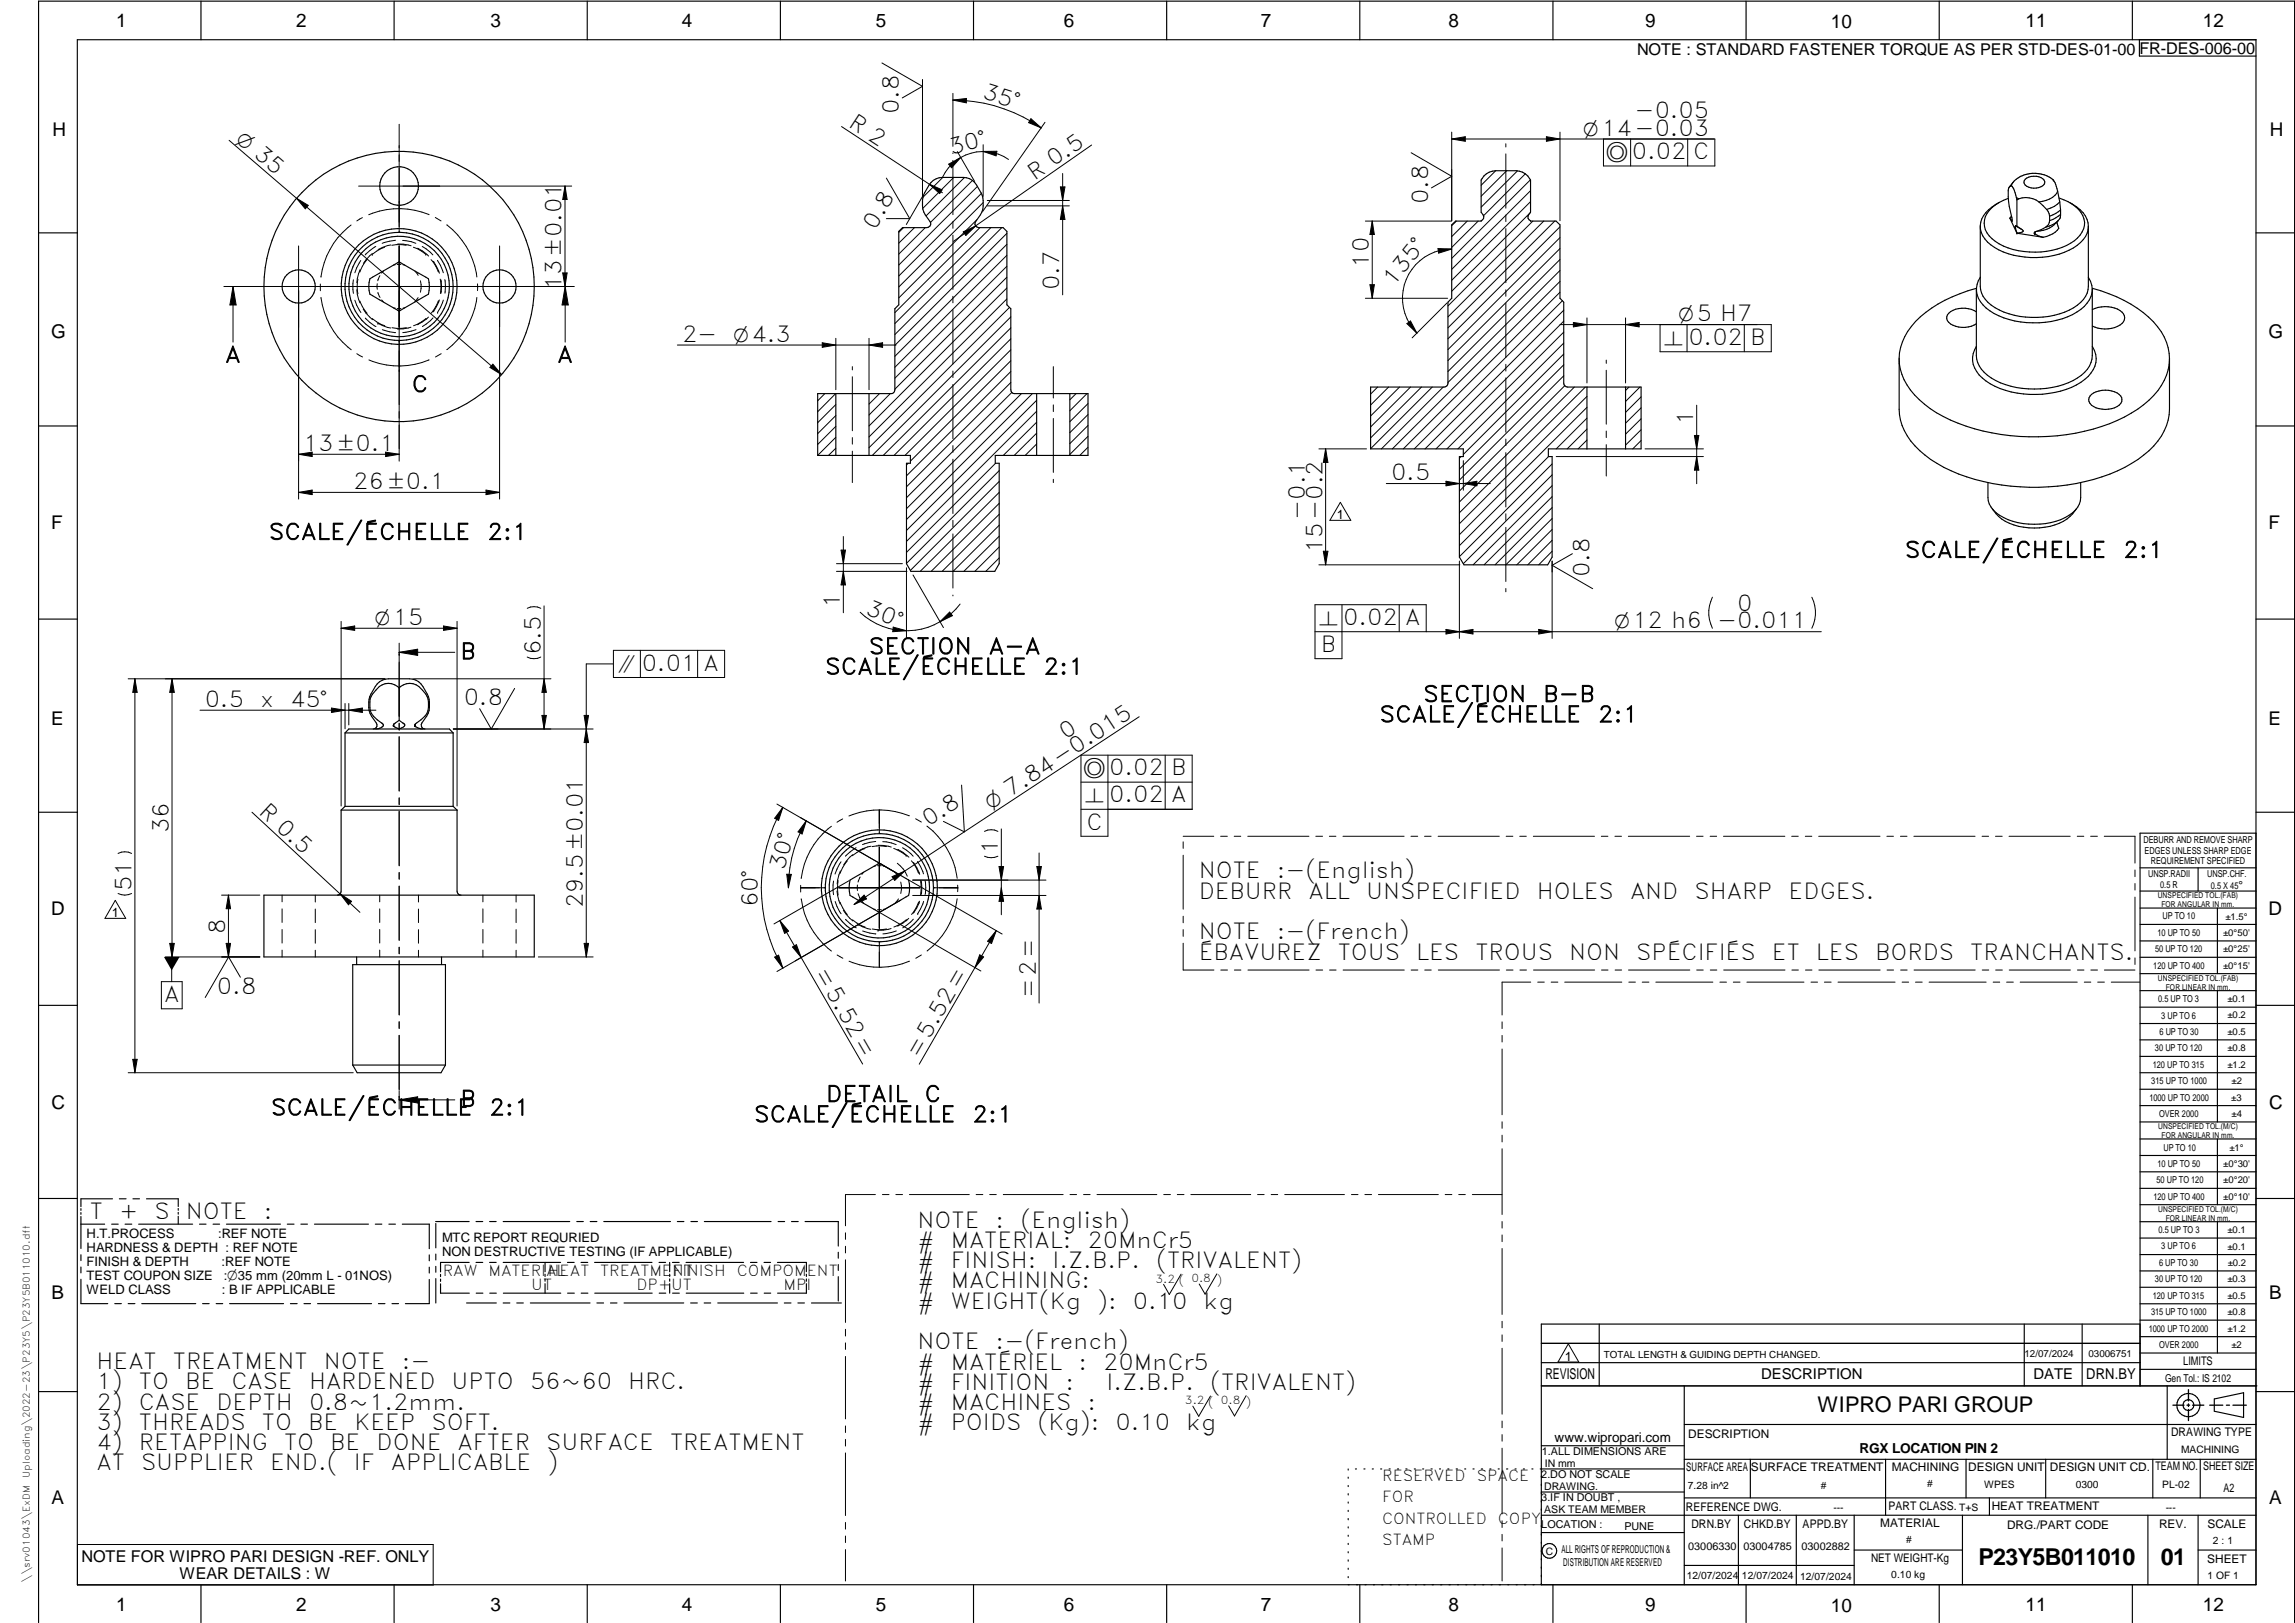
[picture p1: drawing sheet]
<svg xmlns="http://www.w3.org/2000/svg" width="594mm" height="420mm" viewBox="0 0 594 420" stroke-linecap="round" stroke-linejoin="round" font-family="sans-serif">
<defs><g id="words">
<g font-size="6">
<text x="512.1" y="405.2">P23Y5B011010</text>
<text x="559.4" y="405.2">01</text>
</g>
<g font-size="5.7">
<text x="232.7" y="29.5" transform="rotate(-90 232.7 29.5)">0.8</text>
<text x="254" y="25.4" transform="rotate(17 254 25.4)">35°</text>
<text x="219.4" y="32.7" transform="rotate(33 219.4 32.7)">R 2</text>
<text x="423.1" y="30.6">-0.05</text>
<text x="246.3" y="40.1" transform="rotate(-15 246.3 40.1)">30°</text>
<text x="422.4" y="41.2">0.02 C</text>
<text x="267.8" y="46.8" transform="rotate(-35 267.8 46.8)">R 0.5</text>
<text x="369.7" y="52.7" transform="rotate(-90 369.7 52.7)">0.8</text>
<text x="226.6" y="59.7" transform="rotate(-60 226.6 59.7)">0.8</text>
<text x="354.3" y="69.3" transform="rotate(-90 354.3 69.3)">10</text>
<text x="145.4" y="75" transform="rotate(-90 145.4 75)">13±0.01</text>
<text x="274.2" y="75.1" transform="rotate(-90 274.2 75.1)">0.7</text>
<text x="360.8" y="74.2" transform="rotate(-51 360.8 74.2)">135°</text>
<text x="176.6" y="88.5">2-</text>
<text x="437" y="89.3">0.02 B</text>
<text x="58.3" y="93.8">A</text>
<text x="144.3" y="93.8">A</text>
<text x="106.6" y="101.5">C</text>
<text x="438.3" y="110.1" transform="rotate(-90 438.3 110.1)">1</text>
<text x="78.4" y="116.8">13±0.1</text>
<text x="360.1" y="124.3">0.5</text>
<text x="91.4" y="126.6">26±0.1</text>
<text x="337.7" y="134.6" transform="rotate(-90 337.7 134.6)">-0.1</text>
<text x="69.6" y="139.7">SCALE/ÉCHELLE</text>
<text x="126.2" y="139.7">2:1</text>
<text x="342.3" y="143.2" transform="rotate(-90 342.3 143.2)">15-0.2</text>
<text x="411.4" y="149.4" transform="rotate(-90 411.4 149.4)">0.8</text>
<text x="493.1" y="144.4">SCALE/ÉCHELLE</text>
<text x="549.6" y="144.4">2:1</text>
<text x="217.4" y="157.4" transform="rotate(-90 217.4 157.4)">1</text>
<text x="223.8" y="159" transform="rotate(22 223.8 159)">30°</text>
<text x="347.7" y="161.8">0.02 A</text>
<text x="449.7" y="158.1">0</text>
<text x="119.2" y="170.6">B</text>
<text x="140" y="169.5" transform="rotate(-90 140 169.5)">6.5</text>
<text x="166.1" y="173.6">0.01 A</text>
<text x="224.9" y="169.3">SECTION</text>
<text x="255.9" y="169.3">A-A</text>
<text x="341.9" y="168.8">B</text>
<text x="213.6" y="174.6">SCALE/ÉCHELLE</text>
<text x="270.1" y="174.6">2:1</text>
<text x="53" y="183">0.5</text>
<text x="67.3" y="183">x</text>
<text x="75.1" y="183">45°</text>
<text x="120.1" y="182.6">0.8</text>
<text x="368.4" y="181.7">SECTION</text>
<text x="399.4" y="181.7">B-B</text>
<text x="275.8" y="191.6" transform="rotate(-33 275.8 191.6)">0</text>
<text x="357.1" y="186.9">SCALE/ÉCHELLE</text>
<text x="413.7" y="186.9">2:1</text>
<text x="287.1" y="200.7">0.02 B</text>
<text x="287.1" y="207.7">0.02 A</text>
<text x="43.7" y="215.7" transform="rotate(-90 43.7 215.7)">36</text>
<text x="66.8" y="210.4" transform="rotate(43 66.8 210.4)">R 0.5</text>
<text x="240.3" y="214.2" transform="rotate(-33 240.3 214.2)">0.8</text>
<text x="281.2" y="214.8">C</text>
<text x="258.3" y="221" transform="rotate(-90 258.3 221)">1</text>
<text x="203.1" y="225.6" transform="rotate(-75 203.1 225.6)">30°</text>
<text x="310.3" y="227.4">NOTE</text>
<text x="330.5" y="227.4">:-(English)</text>
<text x="34.1" y="230.7" transform="rotate(-90 34.1 230.7)">51</text>
<text x="310.3" y="232.7">DEBURR</text>
<text x="338.7" y="232.7">ALL</text>
<text x="353.6" y="232.7">UNSPECIFIED</text>
<text x="397.8" y="232.7">HOLES</text>
<text x="421.9" y="232.7">AND</text>
<text x="438.6" y="232.7">SHARP</text>
<text x="463" y="232.7">EDGES.</text>
<text x="150.9" y="235.2" transform="rotate(-90 150.9 235.2)">29.5±0.01</text>
<text x="196.2" y="234.9" transform="rotate(-90 196.2 234.9)">60°</text>
<text x="58.2" y="241.7" transform="rotate(-90 58.2 241.7)">8</text>
<text x="310.3" y="243.2">NOTE</text>
<text x="330.5" y="243.2">:-(French)</text>
<text x="210.7" y="251.9" transform="rotate(60 210.7 251.9)">=5.52=</text>
<text x="310.3" y="248.4">ÉBAVUREZ</text>
<text x="346.3" y="248.4">TOUS</text>
<text x="366.6" y="248.4">LES</text>
<text x="381.9" y="248.4">TROUS</text>
<text x="406.2" y="248.4">NON</text>
<text x="423.6" y="248.4">SPÉCIFIÉS</text>
<text x="458.6" y="248.4">ET</text>
<text x="470" y="248.4">LES</text>
<text x="485.4" y="248.4">BORDS</text>
<text x="510" y="248.4">TRANCHANTS.</text>
<text x="56.2" y="257.3">0.8</text>
<text x="42.5" y="259.4">A</text>
<text x="268.1" y="258.4" transform="rotate(-90 268.1 258.4)">=2=</text>
<text x="237.8" y="274" transform="rotate(-60 237.8 274)">=5.52=</text>
<text x="119.2" y="286.5">B</text>
<text x="213.8" y="285.2">DETAIL</text>
<text x="239.3" y="285.2">C</text>
<text x="70.1" y="288.7">SCALE/ÉCHELLE</text>
<text x="126.7" y="288.7">2:1</text>
<text x="195.2" y="290.5">SCALE/ÉCHELLE</text>
<text x="251.7" y="290.5">2:1</text>
<text x="23.2" y="315.5">T</text>
<text x="30.8" y="315.5">+</text>
<text x="40" y="315.5">S</text>
<text x="48.1" y="315.5">NOTE</text>
<text x="68.3" y="315.5">:</text>
<text x="237.5" y="317.8">NOTE</text>
<text x="257.7" y="317.8">:</text>
<text x="264.1" y="317.8">(English)</text>
<text x="237.5" y="323">#</text>
<text x="246.1" y="323">MATERIAL:</text>
<text x="281.5" y="323">20MnCr5</text>
<text x="237.5" y="328.3">#</text>
<text x="246.1" y="328.3">FINISH:</text>
<text x="272.4" y="328.3">I.Z.B.P.</text>
<text x="299.3" y="328.3">(TRIVALENT)</text>
<text x="237.5" y="333.5">#</text>
<text x="246.1" y="333.5">MACHINING:</text>
<text x="237.5" y="338.8">#</text>
<text x="246.1" y="338.8">WEIGHT(Kg</text>
<text x="284" y="338.8">):</text>
<text x="293.3" y="338.8">0.10</text>
<text x="311.6" y="338.8">kg</text>
<text x="237.5" y="349.3">NOTE</text>
<text x="257.7" y="349.3">:-(French)</text>
<text x="25" y="354.4">HEAT</text>
<text x="25" y="359.7">1)</text>
<text x="36" y="359.7">TO</text>
<text x="44.8" y="354.4">TREATMENT</text>
<text x="47.9" y="359.7">BE</text>
<text x="59.9" y="359.7">CASE</text>
<text x="80" y="359.7">HARDENED</text>
<text x="83.8" y="354.4">NOTE</text>
<text x="104" y="354.4">:-</text>
<text x="116.9" y="359.7">UPTO</text>
<text x="137.2" y="359.7">56~60</text>
<text x="162.6" y="359.7">HRC.</text>
<text x="237.5" y="354.5">#</text>
<text x="237.5" y="359.8">#</text>
<text x="246.1" y="359.8">FINITION</text>
<text x="246.1" y="354.5">MATÉRIEL</text>
<text x="275.8" y="359.8">:</text>
<text x="279.2" y="354.5">:</text>
<text x="285.6" y="354.5">20MnCr5</text>
<text x="286.4" y="359.8">I.Z.B.P.</text>
<text x="313.3" y="359.8">(TRIVALENT)</text>
<text x="25" y="364.9">2)</text>
<text x="36" y="364.9">CASE</text>
<text x="56" y="364.9">DEPTH</text>
<text x="80" y="364.9">0.8~1.2mm.</text>
<text x="237.5" y="365">#</text>
<text x="246.1" y="365">MACHINES</text>
<text x="281.5" y="365">:</text>
<text x="25" y="370.2">3)</text>
<text x="36" y="370.2">THREADS</text>
<text x="67.8" y="370.2">TO</text>
<text x="79.8" y="370.2">BE</text>
<text x="91.7" y="370.2">KEEP</text>
<text x="111.7" y="370.2">SOFT.</text>
<text x="237.5" y="370.3">#</text>
<text x="246.1" y="370.3">POIDS</text>
<text x="268.5" y="370.3">(Kg):</text>
<text x="288.8" y="370.3">0.10</text>
<text x="307.1" y="370.3">kg</text>
<text x="25" y="375.4">4)</text>
<text x="36" y="375.4">RETAPPING</text>
<text x="73.5" y="375.4">TO</text>
<text x="85.5" y="375.4">BE</text>
<text x="97.5" y="375.4">DONE</text>
<text x="118.4" y="375.4">AFTER</text>
<text x="141.4" y="375.4">SURFACE</text>
<text x="173.4" y="375.4">TREATMENT</text>
<text x="25" y="380.7">AT</text>
<text x="36.5" y="380.7">SUPPLIER</text>
<text x="69.9" y="380.7">END.(</text>
<text x="91.6" y="380.7">IF</text>
<text x="101.2" y="380.7">APPLICABLE</text>
<text x="141.7" y="380.7">)</text>
</g>
<text font-size="5.6" x="470.5" y="365.5">WIPRO PARI GROUP</text>
<g font-size="5.4">
<text x="409.8" y="35.1">O14-0.03</text>
<text x="60.8" y="36.5" transform="rotate(41 60.8 36.5)">O 35</text>
<text x="415.7" y="41.2">a</text>
<text x="434.5" y="83.2">O5 H7</text>
<text x="189.9" y="88.5">O4.3</text>
<text x="430.8" y="89.3">n</text>
<text x="97" y="161.8">O15</text>
<text x="341.5" y="161.8">n</text>
<text x="417.9" y="162.6">O12 h6 -0.011</text>
<text x="160.1" y="173.6">i</text>
<text x="280.5" y="200.7">a</text>
<text x="256.5" y="209.8" transform="rotate(-33 256.5 209.8)">O 7.84-0.015</text>
<text x="280.9" y="207.7">n</text>
</g>
<g font-size="4.9">
<text x="30" y="6.9">1</text>
<text x="76.7" y="6.9">2</text>
<text x="127" y="6.9">3</text>
<text x="176.5" y="6.9">4</text>
<text x="226.7" y="6.9">5</text>
<text x="275.4" y="6.9">6</text>
<text x="326.4" y="6.9">7</text>
<text x="375" y="6.9">8</text>
<text x="425.8" y="6.9">9</text>
<text x="473.9" y="7.3">10</text>
<text x="524.3" y="6.9">11</text>
<text x="570.2" y="6.9">12</text>
<text x="13.6" y="35.1">H</text>
<text x="587.6" y="35.1">H</text>
<text x="13.2" y="87.5">G</text>
<text x="587.2" y="87.5">G</text>
<text x="13.2" y="137">F</text>
<text x="587.2" y="137">F</text>
<text x="13.2" y="187.6">E</text>
<text x="587.2" y="187.6">E</text>
<text x="13.2" y="237">D</text>
<text x="587.2" y="237">D</text>
<text x="13.4" y="287.1">C</text>
<text x="587.4" y="287.1">C</text>
<text x="13.4" y="336.2">B</text>
<text x="587.4" y="336.2">B</text>
<text x="13.4" y="389.3">A</text>
<text x="587.4" y="389.3">A</text>
<text x="30" y="416.9">1</text>
<text x="76.7" y="416.9">2</text>
<text x="127" y="416.9">3</text>
<text x="176.5" y="416.9">4</text>
<text x="226.7" y="416.9">5</text>
<text x="275.4" y="416.9">6</text>
<text x="326.4" y="416.9">7</text>
<text x="375" y="416.9">8</text>
<text x="425.8" y="416.9">9</text>
<text x="473.9" y="417.3">10</text>
<text x="524.3" y="416.9">11</text>
<text x="570.2" y="416.9">12</text>
</g>
<g font-size="4.2">
<text x="423.7" y="14.3">NOTE : STANDARD FASTENER TORQUE AS PER STD-DES-01-00</text>
<text x="553.8" y="14">FR-DES-006-00</text>
<text x="21.1" y="404.3">NOTE FOR WIPRO PARI DESIGN -REF. ONLY</text>
<text x="46.5" y="408.8">WEAR DETAILS : W</text>
</g>
<g font-size="3.9">
<text x="114.6" y="330.4">RAW</text>
<text x="126.5" y="330.4">MATERIAL</text>
<text x="137.5" y="334">UT</text>
<text x="141.9" y="330.4">HEAT</text>
<text x="155.4" y="330.4">TREATMENT</text>
<text x="164.7" y="334">DP+UT</text>
<text x="174.2" y="330.4">FINISH</text>
<text x="190.7" y="330.4">COMPOMENT</text>
<text x="202.8" y="334">MPI</text>
<text x="400" y="357.1">REVISION</text>
<text x="455.9" y="357.1">DESCRIPTION</text>
<text x="526.4" y="357.1">DATE</text>
<text x="540" y="357.1">DRN.BY</text>
<text x="357.8" y="383.3">RESERVED</text>
<text x="382.3" y="383.3">SPACE</text>
<text x="357.8" y="388.9">FOR</text>
<text x="357.8" y="394.5">CONTROLLED</text>
<text x="387.8" y="394.5">COPY</text>
<text x="357.8" y="400">STAMP</text>
</g>
<text font-size="3.6" x="481.4" y="376.1">RGX LOCATION PIN 2</text>
<text font-size="3.5" x="402.4" y="373.3">www.wipropari.com</text>
<g font-size="3.4">
<text x="346" y="134.3">1</text>
<text x="28.9" y="237.4">1</text>
<text x="22.4" y="320.5">H.T.PROCESS</text>
<text x="56.5" y="320.5">:REF NOTE</text>
<text x="114.4" y="321.4">MTC REPORT REQURIED</text>
<text x="22.4" y="324.1">HARDNESS &amp; DEPTH : REF NOTE</text>
<text x="22.4" y="327.7">FINISH &amp; DEPTH</text>
<text x="57.3" y="327.7">:REF NOTE</text>
<text x="114.4" y="325">NON DESTRUCTIVE TESTING (IF APPLICABLE)</text>
<text x="22.4" y="334.9">WELD CLASS</text>
<text x="22.4" y="331.3">TEST COUPON SIZE</text>
<text x="57.4" y="334.9">: B IF APPLICABLE</text>
<text x="57.9" y="331.3">:O35 mm (20mm L - 01NOS)</text>
<text x="405" y="352.2">1</text>
</g>
<g font-size="3.1">
<text x="565.1" y="353.5">LIMITS</text>
<text x="562" y="371.7">DRAWING TYPE</text>
<text x="437" y="372.3">DESCRIPTION</text>
<text x="436.5" y="380.8">SURFACE AREA</text>
<text x="453.3" y="380.8">SURFACE TREATMENT</text>
<text x="489.7" y="380.8">MACHINING</text>
<text x="509.5" y="380.8">DESIGN UNIT</text>
<text x="530.6" y="380.8">DESIGN UNIT CD.</text>
<text x="558" y="380.6">TEAM NO.</text>
<text x="570.3" y="380.7">SHEET SIZE</text>
<text x="575.6" y="386.1">A2</text>
<text x="436.4" y="391.1">REFERENCE DWG.</text>
<text x="437.8" y="395.5">DRN.BY</text>
<text x="451.4" y="395.4">CHKD.BY</text>
<text x="466.6" y="395.5">APPD.BY</text>
<text x="486.7" y="395.4">MATERIAL</text>
<text x="488.9" y="390.9">PART CLASS.</text>
<text x="515.6" y="390.9">HEAT TREATMENT</text>
<text x="519.6" y="395.9">DRG./PART CODE</text>
<text x="558.9" y="395.5">REV.</text>
<text x="571.4" y="395.6">SCALE</text>
<text x="484.3" y="404.2">NET WEIGHT-Kg</text>
<text x="571.4" y="404.7">SHEET</text>
</g>
<text font-size="3" x="579.5" y="230.1">°</text>
<g font-size="2.8">
<text x="299.1" y="332.1">3.2 ( 0.8 )</text>
<text x="560.4" y="357.7">Gen Tol.: IS 2102</text>
<text x="306.7" y="363.6">3.2 ( 0.8 )</text>
<text x="399.1" y="376.6">1.ALL DIMENSIONS ARE</text>
<text x="399" y="382.7">2.DO NOT SCALE</text>
<text x="399" y="388.7">3.IF IN DOUBT ,</text>
<text x="399" y="395.4">LOCATION :</text>
<text x="420.5" y="396">PUNE</text>
<text x="404.2" y="402">ALL RIGHTS OF REPRODUCTION &amp;</text>
<text x="437" y="401.2">03006330</text>
<text x="451.3" y="401.2">03004785</text>
<text x="466.3" y="401.2">03002882</text>
<text x="404.7" y="405.4">DISTRIBUTION ARE RESERVED</text>
</g>
<g font-size="2.7">
<text x="564.6" y="376.2">MACHINING</text>
<text x="399.9" y="379.7">IN mm</text>
<text x="399.7" y="385.7">DRAWING.</text>
<text x="436.9" y="385.4">7.28 in^2</text>
<text x="471.4" y="385.5">#</text>
<text x="498.9" y="385">#</text>
<text x="513.6" y="385.3">WPES</text>
<text x="537.3" y="385.1">0300</text>
<text x="559.7" y="385.1">PL-02</text>
<text x="399.7" y="391.8">ASK TEAM MEMBER</text>
<text x="474.6" y="391.2">---</text>
<text x="507.1" y="391.2">T+S</text>
<text x="560.6" y="391.1">---</text>
<text x="493.4" y="399.5">#</text>
<text x="572.8" y="399.7">2 : 1</text>
<text x="400.1" y="402.5">C</text>
<text x="436.6" y="408.7">12/07/2024</text>
<text x="450.9" y="408.8">12/07/2024</text>
<text x="466" y="408.9">12/07/2024</text>
<text x="489.6" y="408.5">0.10 kg</text>
<text x="571.4" y="408.7">1 OF 1</text>
</g>
<g font-size="2.5">
<text x="554.9" y="218.3">DEBURR AND REMOVE SHARP</text>
<text x="555.2" y="221">EDGES UNLESS SHARP EDGE</text>
<text x="556.1" y="227.1">UNSP.RADII</text>
<text x="556.8" y="223.8">REQUIREMENT SPECIFIED</text>
<text x="571.4" y="226.9">UNSP.CHF.</text>
<text x="559.2" y="229.9">0.5 R</text>
<text x="572.3" y="230.1">0.5 X 45</text>
<text x="559.8" y="238">UP TO 10</text>
<text x="576.1" y="238.1">±1.5°</text>
<text x="558.5" y="242.2">10 UP TO 50</text>
<text x="575.5" y="242.3">±0°50'</text>
<text x="557.4" y="250.7">120 UP TO 400</text>
<text x="557.9" y="246.5">50 UP TO 120</text>
<text x="575.5" y="250.7">±0°15'</text>
<text x="575.5" y="246.5">±0°25'</text>
<text x="558.7" y="259.4">0.5 UP TO 3</text>
<text x="559.5" y="263.7">3 UP TO 6</text>
<text x="576.6" y="263.6">±0.2</text>
<text x="576.6" y="259.4">±0.1</text>
<text x="559" y="267.9">6 UP TO 30</text>
<text x="576.6" y="267.9">±0.5</text>
<text x="557.8" y="272.2">30 UP TO 120</text>
<text x="576.6" y="272.2">±0.8</text>
<text x="556.9" y="280.7">315 UP TO 1000</text>
<text x="557.3" y="276.4">120 UP TO 315</text>
<text x="576.6" y="276.4">±1.2</text>
<text x="577.7" y="280.7">±2</text>
<text x="556.4" y="284.9">1000 UP TO 2000</text>
<text x="577.6" y="284.9">±3</text>
<text x="558.9" y="289.2">OVER 2000</text>
<text x="577.7" y="289.3">±4</text>
<text x="560" y="297.9">UP TO 10</text>
<text x="577.1" y="297.9">±1°</text>
<text x="558.5" y="302.1">10 UP TO 50</text>
<text x="575.5" y="302.1">±0°30'</text>
<text x="557.4" y="310.6">120 UP TO 400</text>
<text x="558.2" y="306.3">50 UP TO 120</text>
<text x="575.5" y="310.6">±0°10'</text>
<text x="575.5" y="306.4">±0°20'</text>
<text x="558.8" y="319.2">0.5 UP TO 3</text>
<text x="559.4" y="323.4">3 UP TO 6</text>
<text x="576.6" y="319.2">±0.1</text>
<text x="576.6" y="323.5">±0.1</text>
<text x="558.9" y="327.7">6 UP TO 30</text>
<text x="576.7" y="327.7">±0.2</text>
<text x="557.8" y="332">30 UP TO 120</text>
<text x="576.6" y="332">±0.3</text>
<text x="556.8" y="340.5">315 UP TO 1000</text>
<text x="557.3" y="336.3">120 UP TO 315</text>
<text x="576.6" y="336.3">±0.5</text>
<text x="576.6" y="340.5">±0.8</text>
<text x="556.2" y="344.7">1000 UP TO 2000</text>
<text x="576.6" y="344.7">±1.2</text>
<text x="415.2" y="351.5">TOTAL LENGTH &amp; GUIDING DEPTH CHANGED.</text>
<text x="524.1" y="351.3">12/07/2024</text>
<text x="540.6" y="351.4">03006751</text>
<text x="558.9" y="349">OVER 2000</text>
<text x="577.6" y="349">±2</text>
</g>
<g font-size="2.4">
<text x="7.7" y="382.7" transform="rotate(-90 7.7 382.7)">Uploading\2022-23\P23Y5\P23Y5B011010.dft</text>
<text x="7.7" y="409.8" transform="rotate(-90 7.7 409.8)">\\srv01043\ExDM</text>
</g>
<g font-size="2.1">
<text x="558.5" y="232.4">UNSPECIFIED TOL.(FAB)</text>
<text x="559.5" y="234.7">FOR ANGULAR IN mm.</text>
<text x="558.6" y="253.9">UNSPECIFIED TOL.(FAB)</text>
<text x="560.7" y="256.3">FOR LINEAR IN mm.</text>
<text x="558.7" y="292.3">UNSPECIFIED TOL.(M/C)</text>
<text x="559.6" y="294.7">FOR ANGULAR IN mm.</text>
<text x="558.7" y="313.7">UNSPECIFIED TOL.(M/C)</text>
<text x="560.6" y="316.1">FOR LINEAR IN mm.</text>
</g>
</g></defs>
<g fill="none" stroke="#000" stroke-width=".3">
<path d="M20 10.3h564v400h-564zM52 .3v10M102 .3v10M152 .3v10M202 .3v10M252 .3v10M302 .3v10M352 .3v10M402 .3v10M452 .3v10M502 .3v10M552 .3v10"/>
<path d="M553.8 10.3v4.2h30.2M241 47.2a4 4 0 0 1 3-1.3h5.3a3.9 3.9 0 0 1 3.5 2 7 7 0 0 1-.2 9.5 .98 .98 0 0 0-.1 1 .98 .98 0 0 0 .9 .5h6.3l.9 1v19l1.1 1v21a.94 .94 0 0 0 .9 1h19v16h-24v2h1v26l-1.1 2h-21.7l-1.2-2v-26h1.1v-2h-24v-16h19a.94 .94 0 0 0 .9-1v-21l1.1-1v-19l.9-1h6.3a1 1 0 0 0 .8-1.5 7.2 7.2 0 0 1 .3-10.2zM384.1 45.6a4.3 4.3 0 0 1 3-1.4h5.4a4.3 4.3 0 0 1 3.7 2.4v8.3l-.5 .7a1.11 1.11 0 0 0 .5 1.6h6.6l1 1v19l1 1v21a1.01 1.01 0 0 0 1 1h19v16h-24v2h1v26l-1.2 2h-21.6l-1.2-2v-26h1v-2h-24v-16h19a1.01 1.01 0 0 0 1-1v-21l1-1v-19l1-1 6.6-.1a1 1 0 0 0 .5-1.5l-.5-.7v-8.3zM512.6 58.6v15.5a7.5 7.5 0 0 0 5 6.2 22 22 0 0 0 19.2-.6 6.9 6.9 0 0 0 3.8-5.6v-15.5M517.4 52.5a7.8 7.8 0 0 0-4.8 5.9 7.3 7.3 0 0 0 4.8 6.3 22 22 0 0 0 19.3-.5 7.1 7.1 0 0 0 3.9-5.6M519.8 51.4a8.5 8.5 0 0 0-6.1 5.5 5.3 5.3 0 0 0 2.8 5.6 14.3 14.3 0 0 0 6 2.4M520.3 56.5l.4 .6M520.3 56.5l1.8 3.9 6.8 1M520.6 48.1a4.2 4.2 0 0 1 1.4 3M520.6 48.1a1.46 1.46 0 0 0-.8 1.7 20.3 20.3 0 0 0 1 6.5l.1 .8M520.7 56l-.4 .5M520.7 57.1h.1"/>
<path d="M520.8 57.1h.1M521 47.3l-.9 1.2M521 47.3l-.4 .8M521.7 58.5h.1M521.7 58.6h.1M521.7 58.7h.1M521.7 58.7l.4 1.6M521.8 58.5h.1M521.8 58.5h.3M521.8 58.5l1.3 .8M522 51.1l.1 .6M522 51.1l.6 .4"/>
<path d="M522.1 51.7v6.8M522.1 58.5l1 .8M522.6 51.5l-.5 .2M522.6 51.5a5.7 5.7 0 0 1 5.2 .8M523.1 59.3l.6 .6a1.61 1.61 0 0 1-1.6 .4M524.2 46.4a3.5 3.5 0 0 1 5.1 .6 1.92 1.92 0 0 1-2.2 1.7 3.2 3.2 0 0 1-3.1-1.2l-.1-.3zM527.2 59.9l-.4 .1M527.8 52.3l2 1.9M529.5 58.8l-2.3 1.1M529.5 58.8a7.1 7.1 0 0 0 3.3-1.7 7.3 7.3 0 0 1-5.6 2.8M529.8 54.2l.4 .5 .4 1.3M530.6 56v1.1"/>
<path d="M530.6 57.1a2.01 2.01 0 0 1-1.1 1.7M531.4 46.6a7.3 7.3 0 0 0-6.1-1.6 6.8 6.8 0 0 0-3.4 1.4l-.9 .9M531.4 46.5l.1 .1M531.5 46.6h.1M531.6 46.7l.4 .6 .6 2.2M532.4 57.5l.5 1.6a6 6 0 0 1-4 2.3M532.6 49.5a4.8 4.8 0 0 1-3.8 2.6l-1 .2M532.6 49.5l.6 2.8M533 51.3a8.9 8.9 0 0 1 6.4 5.4 5.9 5.9 0 0 1-3.4 6.2 20 20 0 0 1-13.5 2M533.2 52.3a6.6 6.6 0 0 1-3.4 1.9M533.2 52.3l.2 2.1M533.4 54.4l-1.2 .8-1.6 .8"/>
<path d="M533.4 55.5l-1.2 .9-1.6 .7M533.4 54.4v1.8l-.7 .9M535.8 52.5l.7 .4a7 7 0 0 1 4.1 5.7M10 60.3h10M95.8 72.2l7.5-4.4 7.6 4.4a7.9 7.9 0 0 1 0 4l-7.6 4.4-7.5-4.4a6.8 6.8 0 0 1 0-4zM511.6 74.9v17.2a7.9 7.9 0 0 0 5 6.4 23.5 23.5 0 0 0 21.2-.7 7.2 7.2 0 0 0 3.8-5.8M511.6 74.6a31.9 31.9 0 0 0-16.8 9.9 12.8 12.8 0 0 0 .8 17.7 34.8 34.8 0 0 0 17.7 9.4 55.7 55.7 0 0 0 36.6-3.7 21.9 21.9 0 0 0 10.9-10.8l.7-2.8 .1-1.4M512.6 71.8a5.7 5.7 0 0 0 1.5 8 21.7 21.7 0 0 0 18.4 3.1 13.2 13.2 0 0 0 8.3-5.3l.7-1.7 .1-1M522.1 60.3h.1M526.6 60.2h.1M526.6 60.3h.1M526.7 60.2h.1"/>
<path d="M526.7 60.4h.1M526.7 60.1h.1M526.7 60.5l1.1 .6 1.1 .3M526.8 60h.1M540.6 71.8l.5 1 .5 2.1M541.6 74.6a31.9 31.9 0 0 1 16.9 10 13.2 13.2 0 0 1 3.1 8.3M541.6 74.9v17.2M584 60.3h10M491.6 92.9v13.1a15.3 15.3 0 0 0 6.7 11.8 40.9 40.9 0 0 0 19.9 7.8 55 55 0 0 0 31.8-4.6 21.7 21.7 0 0 0 10.8-10.8l.4-1.4 .4-2.8v-13.1M511.6 89.7a6 6 0 0 0 1.6 8.2 22 22 0 0 0 17.1 4 16.5 16.5 0 0 0 11-5.3 5.7 5.7 0 0 0 .3-6.9M511.6 80.7a6.2 6.2 0 0 0-7.2 .4 1.69 1.69 0 0 0 .5 2.8 6.5 6.5 0 0 0 6.7-.1M541.6 80.1a7.5 7.5 0 0 1 7.7 .7 2.17 2.17 0 0 1-1.2 3.7 7.7 7.7 0 0 1-6.5-.1"/>
<path d="M10 110.3h10M216.4 101.9v16M225 101.9v16M268.3 101.9v16M276.9 101.9v16M410.8 100.2v16M420.8 100.2v16M541.4 102.1a6.2 6.2 0 0 1 7.6 .4 1.79 1.79 0 0 1-1 2.7 6.1 6.1 0 0 1-7-.8 1.61 1.61 0 0 1 .4-2.3zM584 110.3h10M514.6 124.9v3.9a6.2 6.2 0 0 0 4.1 5.2 18.8 18.8 0 0 0 16.9-.6 5.6 5.6 0 0 0 3-4.6v-3.9M537.5 131.7a11.3 11.3 0 0 1-9.5 5 14.5 14.5 0 0 1-10.7-3l-1.6-2M10 160.3h10"/>
<path d="M103.3 178.1a3.9 3.9 0 0 1 6.1 .6 5.2 5.2 0 0 1-1.5 8.5l-.4 .3M103.3 178.1a3.9 3.9 0 0 0-6 .6 5.2 5.2 0 0 0 1.6 8.5l.4 .5-.1 .3-.9 .5-1.1 .2M103.3 178.1v8.4M584 160.3h10M89.3 189.7v19M89.3 189.7h28M89.3 189.7l1-1h26l1 1M101.8 187.7h.1M101.8 187.8h.1M101.9 187.5h.1M101.9 187.9l.2 .3 1.2 .5M101.9 187.6l-.1 .1"/>
<path d="M103.3 186.5l-1.4 1M103.3 188.7h.1M103.3 186.5l1.3 .8 .2 .4a1.66 1.66 0 0 1-1.5 1M107.4 187.7h.1M107.4 187.6v.1M107.4 187.8h.1M107.4 187.9l.7 .5 1.3 .3M107.4 187.5h.1M107.5 187.5h.1M110 188.7a.98 .98 0 0 1-.9-.5 .98 .98 0 0 1 .1-1 7.1 7.1 0 0 0-1.6-11.1l-1.6-.4h-5.4a4 4 0 0 0-3.5 2 7 7 0 0 0 .3 9.5 .97 .97 0 0 1 .1 1 .97 .97 0 0 1-.9 .5M117.3 189.7v19M10 210.3h10"/>
<path d="M88.3 209.7v21a1.01 1.01 0 0 1-1 1M88.3 209.7h30M89.3 208.7l-1 1M89.3 208.7h28M117.3 208.7l1 1M118.3 209.7v21a1.01 1.01 0 0 0 1 1M584 215.7h-30v143.1M584 210.3h10M68.3 231.7h70v16h-70zM220 227.8l7.6-4.4 7.6 4.4a7.9 7.9 0 0 1 0 4l-7.6 4.4-7.6-4.4a7.9 7.9 0 0 1 0-4zM554 224.7h30M554 230.7h30"/>
<path d="M554 235.1h30M554 239.3h30M569 224.7v6M574 235.1v17M92.3 247.7v2M114.3 247.7v2M554 243.6h30M554 247.8h30M554 252.1h30M554 256.5h30M574 256.5v33.9M10 260.3h10"/>
<path d="M91.3 275.7h24M91.3 275.7l1.1 2h21.8l1.1-2M115.3 275.7v-26h-24v26M554 260.7h30M554 265h30M554 269.2h30M554 273.5h30M554 277.7h30M584 260.3h10M554 282h30M554 286.2h30M554 290.4h30"/>
<path d="M554 294.9h30M554 299.1h30M574 294.9v17M10 310.3h10M20.9 312.9v.5M20.9 313.9v.5M20.9 314.9v8.3M20.9 316.9h6.2M28.9 316.9h1.7M29.1 310.3h-8.2v2.1M30.9 310.3h1.7M32.4 316.9h1.7"/>
<path d="M34.4 310.3h1.7M35.9 316.9h14M37.9 310.3h8.2v2M46.1 312.8v.5M46.1 313.9v.4M46.1 314.9v2M51.6 316.9h1.7M55.2 316.9h1.6M58.6 316.9h14M74.4 316.9h1.7M77.9 316.9h1.7M81.4 316.9h14"/>
<path d="M97.1 316.9h1.7M100.7 316.9h1.7M104.1 316.9h7v6.4M112.8 316.2h8.6M112.8 316.7v6.3M123.2 316.2h1.8M126.7 316.2h1.7M130.3 316.2h17.2M149.3 316.2h1.7M152.8 316.2h1.7M156.3 316.2h17.3M175.3 316.2h1.7"/>
<path d="M178.9 316.2h1.6M182.3 316.2h17.3M201.4 316.2h1.7M204.9 316.2h1.7M208.4 316.2h8.6v6.4M554 303.4h30M554 307.6h30M554 311.9h30M554 316.3h30M574 316.3v34M584 310.3h10M20.9 324.8v1.5"/>
<path d="M20.9 328v1.5M20.9 331.2v6.3h7M29.7 337.5h1.7M33.2 337.5h1.7M36.7 337.5h14M52.4 337.5h1.7M56 337.5h1.7M59.4 337.5h14M75.2 337.5h1.7M78.7 337.5h1.7M82.2 337.5h14M98 337.5h1.6"/>
<path d="M101.5 337.5h1.7M111.1 324.9v1.5M111.1 328v1.6M111.1 331.2v6.3h-6.2M112.8 324.7v1.5M112.8 327.8v1.6M112.8 331v6.3M114 332.4v2.4h7.5M114 329.9v.6M114 331.1v.6M120.8 337.3h7.7M121.4 326.8h-7.4v2.5"/>
<path d="M123.2 326.8h1.8M123.3 334.8h1.7M126.7 326.8h1.7M126.8 334.8h1.7M130.3 337.3h1.7M130.3 326.8h14.8M130.3 334.8h14.9M133.8 337.3h1.7M137.3 337.3h15.4M141.1 326.8v2.4M141.1 329.9v.6M141.1 331.1v.6"/>
<path d="M141.1 332.3v2.5M146.9 326.8h1.7M146.9 334.8h1.8M150.4 326.8h1.7M150.4 334.8h1.8M153.9 326.8h14.9M154 334.8h14.8M154.5 337.3h1.7M158 337.3h1.7M161.5 337.3h15.5M170.6 326.8h1.7M170.6 334.8h1.7"/>
<path d="M173.3 326.8v2.4M173.3 329.9v.6M173.3 331.1v.6M173.3 332.3v2.5M174.1 326.8h1.7M174.1 334.8h1.7M177.6 326.8h14.9M177.6 334.8h14.9M178.8 337.3h1.7M182.3 337.3h1.7M185.8 337.3h15.4M194.3 326.8h1.7"/>
<path d="M194.3 334.8h1.7M197.8 326.8h1.7M197.8 334.8h1.7M201.2 326.8h7.5v2.4M203 337.3h1.8M206.5 337.3h1.7M208.7 329.9v.6M208.7 331.1v.6M208.7 332.3v2.5h-7.4M210.1 337.3h7.7M217 324.2v1.5M217 327.4v1.5"/>
<path d="M217 330.5v6.3M554 320.5h30M554 324.8h30M554 329h30M554 333.2h30M554 337.5h30M399 358.8h185.2M399 352.8h155M399 347.8h155M414 342.8v16M436 358.8v51.5M524 342.8v16"/>
<path d="M539 342.8v16M554 341.8h30M554 346h30M554 350.3h30M554 354.5h30M554 342.8h-155v67.5M561 358.8v19M10 360.3h10M399 374.3h37M436 377.8h148M453.1 377.8v10M488.1 377.8v14.5"/>
<path d="M508.9 377.8v10M529.5 377.8v10M557.3 377.8v10M569.5 377.8v10M573.2 362.2l7.6-1.6v6.3l-7.6-1.6zM584 368.8h-148M584 360.3h10M349 380.3v.3M349 382.4v.3M349 384.6v.3M349 386.7v.3M349 388.8v.3"/>
<path d="M349 391v.3M349 393.1v.3M349 395.3v.3M349 397.4v.3M349 399.5v.3M350.9 380.3h.2M353.1 380.3h.2M355.2 380.3h.3M357.4 380.3h.3M359.6 380.3h.3M361.7 380.3h.3M363.9 380.3h.3"/>
<path d="M366.1 380.3h.3M368.3 380.3h.2M370.4 380.3h.3M372.6 380.3h.3M374.8 380.3h.3M376.9 380.3h.4M379.1 380.3h.3M381.3 380.3h.3M383.4 380.3h.4M385.6 380.3h.3M387.8 380.3h.3M390 380.3h.3"/>
<path d="M392.2 380.3h.3M394.3 380.3h.3M396.5 380.3h.3M398.7 380.3h37.3M399 396.7h37M399 392.3h185M399 386.2h37M436 387.8h148M450 392.3v18M465 392.3v18M480 392.3v18M508 392.3v18"/>
<path d="M515 387.8v4.5M556 392.3v18M569 392.3v18M52 410.3v9.7M102 410.3v9.7M152 410.3v9.7M202 410.3v9.7M252 410.3v9.7M302 410.3v9.7M349 401.7v.3M349 403.8v.4M349 406v.3"/>
<path d="M349 408.1v.3M352 410.3v9.7M402 410.3v9.7M436 405.3h44M452 410.3v9.7M480 401.3h28M502 410.3v9.7M552 410.3v9.7M569 401.3h15M10 420v-419.7h584v419.7"/>
<circle cx="103.3" cy="48.1" r="5"/>
<circle cx="77.3" cy="74.2" r="4.3"/>
<circle cx="103.3" cy="74.2" r="14"/>
<circle cx="103.3" cy="74.2" r="35"/>
<circle cx="103.3" cy="74.1" r="13"/>
<circle cx="103.3" cy="74.2" r="15"/>
<circle cx="129.3" cy="74.2" r="4.3"/>
<circle cx="227.6" cy="229.8" r="13"/>
<circle cx="227.6" cy="229.8" r="14"/>
<circle cx="227.6" cy="229.8" r="15"/>
<circle cx="566.5" cy="363.7" r="1.39"/>
<circle cx="566.5" cy="363.8" r="3"/>
<circle cx="401.1" cy="401.5" r="1.9"/>
</g>
<g fill="none" stroke="#000" stroke-width=".26">
<path d="M228.3 16.3l10.5 6.1-5.3 3M59.3 36.3l17.5 15.1M103.3 32.2v26.9M217.8 32.8l26.2 17.1M238.8 20.6v30.2M246.7 24.2v13.7M246.7 25.9l3.5-.4-.1 1.1zM246.7 25.9a39.6 39.6 0 0 1 22.8 7.2M246.7 39.6v.2M247.8 39.2l4.5 7.8M254.5 39.2h3.6l-.3 1.1zM254.5 37.5v13.3"/>
<path d="M266.9 30.7l2.6 2.4-3.2-1.3zM270.5 31.7l-16.1 23M282.6 37.5l-35.8 25M365.3 39.5l10.5 6.1-5.3 3M375.8 34.2v22.9M375.8 36l3.5-.6v1.2zM375.8 36h68.1v7h-28.8v-7M389.8 37.2v.9M389.8 39.8v14.1M400.3 35.4l3.5 .6-3.5 .6zM403.8 34.2v22.9M422.1 36v7"/>
<path d="M436.9 36v7M76.8 51.4l53 45.6M76.8 51.4l3 1.8-.8 .9zM90.9 58.3a20.2 20.2 0 0 0-7.8 13.5M92.8 48.2h55.2M93.8 56.3l-1.4 .9M103.3 59.4v.8M111.1 55.6a20.2 20.2 0 0 0-15.6 0M112.7 56.3l1.5 .9M115.6 58.2a20.1 20.1 0 0 1 7.8 13.5M146.3 48.2l.5 3.4h-1.1zM146.3 48.2v26"/>
<path d="M229.4 46.1l6.1 10.5h-6.1M233.9 58.9l-1.2 1.3M236.7 58.9l-4 4M238.8 50.8l-4.2 7.3M239.5 58.9l-6.8 6.9M240.6 47.7l3.3 1.4-.7 1zM244 45.9l-5.1 5.2M245.6 42.5l3.1-1.7-2.4 2.6zM246.7 41.5v14.1M246.7 57.4v1.7M246.9 45.9l-8 8M248.7 40.8a11.7 11.7 0 0 1 12.4 .5"/>
<path d="M248.7 40.8a11.8 11.8 0 0 0-4.7 5M249.7 45.9l-10 10M251.7 46.7l-10.8 10.9M252.9 56.9l-20.2 20.2M253 48.3l-20.3 20.3M253.7 58.9l-22.1 22M254 50.1l-21.3 21.4M254.5 52.5l-21.8 21.8M255.6 53.3h21.2M255.6 51.9h21.2M256.5 58.9l-24.9 24.9M259.3 58.9l-27.7 27.7"/>
<path d="M274.5 48.4h1.2l-.6 3.5zM275.1 53.3l.6 3.5h-1.2zM275.1 44.9v31.4M353.4 57.2h22.3M355.2 57.2v20M355.2 57.2l.6 3.5h-1.2zM377 57.2l-1.2 1.2M379.8 57.2l-4 4.1M382.6 57.2l-6.8 6.9M387.2 44.2l-3.8 3.8M389.8 55.7v1.7M389.8 59.2v14"/>
<path d="M390 44.2l-6.6 6.6M392.8 44.2l-9.4 9.4M394.8 45l-10.8 10.9M396.1 55.1l-20.3 20.3M396.1 46.6l-20.3 20.3M396.2 49.4l-20.4 20.3M396.2 52.2l-20.4 20.4M396.8 57.2l-22 22M399.6 57.2l-24.8 24.8M402.5 57.2l-27.7 27.7M403.8 58.7l-29 29M57.9 74.2h90.8"/>
<path d="M60.3 74.2v14.4M60.3 74.2l.8 4.8h-1.6zM77.3 63.7v65.5M82.9 73.5v1.8M83.1 77a20.3 20.3 0 0 0 7.8 13.6M91.5 72.4v3.5M91.9 77.7l.4 1.3 1.1 1.9M92.4 75l.1 1.2 .7 2.2M92.7 72.3a8.3 8.3 0 0 0 0 3.7M93.1 77.9l.7 1.5 1.2 1.7M93.2 69.8l-.7 2.3-.1 1.1M93.4 67.4l-1.1 1.9-.4 1.3"/>
<path d="M95 67.2l-1.2 1.7-.7 1.5M96.3 65.9h.1M96.4 65.6l-2.3 2.6M97.3 63.8l-2.8 2.2M97.7 73.4v1.5M97.8 75.7l.6 1.3M98.3 71.4l-.5 1.3M98.8 77.6l.5 .6M99.3 70.1l-.5 .6M99.6 64l-2.1 1-1.1 .8M101.2 63.4l-.9 .2-2.4 1M101.4 63.5l1.2-.2 2.5 .2"/>
<path d="M101.8 79.7l.5 .1M102.3 68.5l-.5 .1M102.4 62.2l-3.5 .8M102.8 68.5h1M102.8 79.9h1M102.9 63.2h1.4l2.1 .4M103.3 63.7v55.7M104.2 62.2l2.3 .4 1.1 .4M104.3 68.5l.5 .1M104.8 79.7l-.5 .1M107 64l.9 .3 2.3 1.5M107.4 70.1l.8 1.2"/>
<path d="M108.1 64.3l1.3 .7 1.5 1.3M108.2 77l-.8 1.2M108.8 72.7l.2 2-.2 .9M109.3 63.8l1 .6 1.7 1.6M110.2 65.8h.1M111.6 67.2l1.2 1.7 .7 1.5M112.1 67.6l.9 1.4 .7 1.7M113.2 67.4l.8 1.3 .8 1.9M113.5 77.9l-.7 1.5-1.2 1.7M113.7 77.6l-1.6 3.1M114 72.3l.2 1.9-.2 1.8M114.2 72.5v3.4"/>
<path d="M114.8 77.7l-.8 1.9-.7 1.3M115.1 72.4l.2 1.8-.1 1.7M123.4 77a19.8 19.8 0 0 1-7.8 13.5M123.6 73.5v1.7M129.3 63.7v65.5M145.7 70.7h1.1l-.5 3.5zM146.3 74.2l.8 4.8h-1.6zM146.3 74.2v14.4M246.7 60.9v14M246.7 76.7v1.7M249.3 60l3.3-1.5-2.6 2.5zM260.6 74.5l-35.6 35.8"/>
<path d="M260.6 77.4l-35.6 35.7M260.6 60.4l-29 29M260.6 63.2l-29 29M260.6 66.1l-29 29M260.6 68.9l-29 29M260.6 71.8l-29 29M261.3 79.6l-36.3 36.3M353.4 77.2h21.3M354.6 73.7h1.2l-.6 3.5zM372.2 64.3l3.6 .2-3.4 1zM374.6 78.4l-9.1 9.1M375.8 64.5a12.8 12.8 0 0 0-11.8 7.8 12.8 12.8 0 0 0 2.8 13.9"/>
<path d="M389.8 75v1.7M389.8 78.5v14M403.8 75.6l-40.5 40.6M403.8 61.5l-29 29M403.8 64.3l-29 29M403.8 67.2l-29 29M403.8 70l-29 29M403.8 72.9l-43.4 43.3M404.4 77.9l-38.3 38.3M92.4 91.6l1.4 .8M94 80l.7 1.1 1.6 1.5M94.6 82.3l1.2 1.2 1.5 1"/>
<path d="M95.5 93.2a20.1 20.1 0 0 0 15.6 0M96.4 82.5l2.3 1.5 .9 .3M96.4 82.5h.1M97.8 83.7l1.2 .6 2.1 .6M97.8 83.7h.1M99 85.3l1.8 .6 1.6 .2M101.5 84.8l2.5 .2 1.2-.2M106.4 84.7l-2.1 .4h-1.4M107.7 85.3l-3.4 .8M110.2 82.5l-1.1 .8-2 1M110.3 82.5h.1M110.9 82.1l-1.5 1.2-1.3 .8"/>
<path d="M112.1 82.3l-.7 .7-2.1 1.5M113.3 80.9h.1M114.2 91.6l-1.5 .8M127.6 94.3l2.2 2.7-3-1.9zM175.3 89.3h56.6M212.8 88.7l3.6 .6-3.6 .6zM216.4 87.6v13.3M220.6 94.9v.9M220.6 97.5v14M225 89.3l3.5-.6v1.2zM225 87.6v13.3M246.7 80.2v14"/>
<path d="M246.7 96.1v1.6M246.7 99.5v14.1M261.7 90.6l-27.4 27.3M261.7 96.2l-27.1 27M261.7 99l-27.1 27M261.7 87.7l-30.3 30.2M261.7 93.4l-26 26M261.7 84.9l-33.1 33M261.7 82l-35.9 35.9M272.7 94.9v8.1M364.2 83.8l.9-.7 1.7 3.1zM389.8 94.3v1.8"/>
<path d="M389.8 97.8v14.1M404.8 94.4l-27 27.1M404.8 97.3l-27 27M404.8 86l-30.2 30.2M404.8 91.7l-26 25.9M404.8 88.8l-27.4 27.4M404.8 80.3l-35.9 35.9M404.8 83.1l-33.1 33.1M405 99.9l-27.2 27.2M407.3 83.5l3.5 .5-3.5 .6zM410.8 82.3v16.8M415.8 93.2v.9"/>
<path d="M415.8 95.8v14M420.8 82.3v16.8M420.8 84l3.5-.5v1.1zM429.7 84v7.1h28.8v-7.1h-54.7M436.7 84v7.1M451.5 84v7.1M77.3 117.6h26M77.3 117.6l3.5-.5v1.1zM99.8 117.1l3.5 .5-3.5 .6zM213.5 101.9l-1.8 1.9M216.3 101.9l-4.6 4.7M216.4 116l-1.9 1.9"/>
<path d="M216.4 110.4l-4.7 4.7M216.4 113.2l-4.7 4.7M216.4 104.7l-4.7 4.7M216.4 107.6l-4.7 4.7M220.6 113.3v1.7M220.6 116.8v8.1M227.7 101.9l-2.7 2.7M230.5 101.9l-5.5 5.5M235.1 119.9l-.5 .5M246.7 115.4v1.7M246.7 118.9v14M257.7 119.9l-23.1 23.1"/>
<path d="M261.9 101.6l-27.3 27.3M264.4 101.9l-29.8 29.8M267.2 101.9l-32.6 32.6M268.3 109.3l-8.6 8.6M268.3 114.9l-2.9 3M268.3 103.6l-33.7 33.7M268.3 106.5l-33.7 33.7M268.3 112.1l-5.8 5.8M268.3 117.8l-.1 .1M272.7 104.8v1.8M272.7 108.3v14M278.5 101.9l-1.6 1.6"/>
<path d="M281.4 101.9l-4.5 4.4M281.6 104.5l-4.7 4.7M281.6 107.3l-4.7 4.7M281.6 110.2l-4.7 4.7M281.6 112.9l-4.7 4.7M281.6 115.8l-2.1 2.1M341.4 116.2h12.3M343.1 116.2v30M343.1 116.2l.6 3.5h-1.1zM356.6 100.2l-1.8 1.8M359.4 100.2l-4.6 4.7M362.3 100.2l-7.5 7.5"/>
<path d="M365.1 100.2l-10.3 10.3M368 100.2l-13.2 13.2M370.7 100.2l-15.9 16M373.6 100.2l-16 16M378.2 118.2l-.4 .4M378.8 119.3v7.6M389.8 113.7v1.7M389.8 117.2v14M400.8 118.2l-23 23.1M402.8 118.2h38.1M407.5 100.2l-29.7 29.8M410.4 100.2l-32.6 32.6"/>
<path d="M410.8 111.1l-5.1 5.1M410.8 113.9l-2.3 2.3M410.8 102.6l-33 33M410.8 105.5l-33 32.9M410.8 108.2l-8 8M415.8 111.6v1.7M415.8 115.1v8.1M421.7 100.2l-.9 .9M424.5 100.2l-3.7 3.7M424.8 102.7l-4 4.1M424.8 105.6l-4 4M424.8 108.4l-4 4"/>
<path d="M424.8 111.3l-4 3.9M424.8 114l-2.2 2.2M425.8 116.2h15.1M438.6 112.7h1.2l-.6 3.5zM439.2 118.2l.6 3.5h-1.2zM439.2 104.9v20.3M77.3 127.5l3.5-.6v1.2zM77.3 127.5h52M125.8 126.9l3.5 .6-3.5 .6zM218.3 138.9v19.7M246.7 134.7v1.7M246.7 138.2v14"/>
<path d="M258.6 138.8l-9.1 9.1M258.6 121.8l-24 24M258.6 124.6l-22.9 23.1M258.6 136l-11.9 11.9M258.6 127.5l-20.4 20.4M258.6 133.1l-14.7 14.8M258.6 130.3l-17.6 17.6M272.7 124.1v.8M347 130l2.7 4.7h-5.5zM358.9 125.2h26.9M374.3 124.6l3.5 .6-3.5 .6zM378.8 125.2l3.5-.6v1.2z"/>
<path d="M389.8 133v1.7M389.8 136.5v14M401.8 128.6l-17.6 17.6M401.8 137.1l-9.2 9.1M401.8 139.9l-6.3 6.3M401.8 131.4l-14.8 14.8M401.8 125.7l-20.5 20.5M401.8 134.2l-12 12M401.8 120.1l-24 24M401.8 122.9l-23 23M136.5 157.5a3.9 3.9 0 0 1 3.5 0M140.8 156.8v31.9"/>
<path d="M216.5 147.9h18.3M216.5 145.9h17.1M217.7 142.4h1.2l-.6 3.5zM218.3 147.9l.6 3.5h-1.2zM222.7 158.5a17.2 17.2 0 0 0 20.6 2.5M234.6 147v18.1M236.3 148.8l7.9 13.7M246.7 154.1v.2M248.5 156.4a17.6 17.6 0 0 1-5.2 4.6M258.6 144.4l-3.4 3.5M258.6 141.6l-6.3 6.3M341.4 146.2h36.5"/>
<path d="M342.6 142.7h1.1l-.6 3.5zM347.4 156.5v14h-7v-14h28.8v7M362.2 156.5v7M377.8 145.2v20.1M389.8 152.4v.8M401.8 142.7l-3.5 3.5M401.8 145.2v20.1M407 143.3l-5.2 3 10.5 6.1M443.3 154.6a9 9 0 0 0 0 8M469 154.6a9 9 0 0 1 0 8M33.2 175.7h66.4M34.9 175.7l.6 3.5h-1.1z"/>
<path d="M34.9 175.7v102M44.5 175.7l.6 3.5h-1.2zM44.5 175.7v72M88.3 162.6l3.5-.5v1.1zM88.3 162.6h30M88.3 160.9v47.8M103.3 166.5v4.8M103.3 171.4v14.1M103.3 168.9h14.4M103.3 168.9l4.8-.8v1.6zM107.1 175.7h35.5M114.8 162.1l3.5 .5-3.5 .6z"/>
<path d="M118.3 160.9v47.8M133.2 178.2l-6 10.5-3-5.2M136.5 170.1a3.9 3.9 0 0 0 3.5 0M140.8 175.7l.6 3.5h-1.1zM158.8 171.9h-7v75.8M158.8 168.4h28.8v7h-28.8zM165.8 168.4v7M180.6 168.4v7M231.2 162.3l3.4 1-3.5 .2zM243.3 161l2.5-2.5 .7 .9zM340.4 163.5h131.1M374.3 162.9v1.2l7-1.2v1.2z"/>
<path d="M398.3 162.9l3.5 .6-3.5 .6zM51.8 183.9h45.5M85.8 183.3l3.5 .6-3.5 .5zM89.3 182.1v6.6M90.3 182.1v5.6M90.3 183.9l3.5-.6v1.1zM103.3 187.2v1.8M103.3 190.7v14.1M140.3 185.2h1.1l-.6 3.5zM151.2 185.2h1.2l-.6 3.5zM151.8 188.7l.6 3.5h-1.2zM153.5 188.7h-36.2"/>
<path d="M286.8 195.5v21h-7v-21h28.8v14h-28.8M294.9 185.5l-60.7 40M301.6 195.5v14M65.2 210.3l28 25.9M103.3 206.5v1.8M103.3 210v14.2M201.1 208.2l32.1 18.5M202.6 209l-1.1 3.4-1-.6zM202.6 209a41.5 41.5 0 0 0 0 41.6M208.7 212.5l-1.1 3.4-1-.6zM208.7 212.5a34.6 34.6 0 0 0-4.6 17.3M215.2 213.9a20.1 20.1 0 0 0-7.8 13.5"/>
<path d="M218.1 212l-1.4 .9M221.6 219.5l-2.7 2.2M223.9 219.7l-2.1 1-1.1 .8M225.5 219.1l-.9 .1-2.4 1.1M225.8 219.2l1.1-.2 2.6 .2M226.7 217.8l-1.5 .3-1.9 .6M227.3 218.8l1.3 .1 2.1 .4M227.6 209.7v5M227.6 219.3v21M227.6 215v.8M228.5 217.9l2.3 .3 1.2 .5M231.3 219.6l3.3 1.8"/>
<path d="M232.4 219.9l1.3 .7 1.6 1.3M233.6 219.5l1 .6 1.8 1.6M235.4 211.2a20.5 20.5 0 0 0-15.7 0M237 212l1.5 .8M239.9 213.9a20.3 20.3 0 0 1 7.9 13.5M248.9 203.2l.7 12.1-5.4-2.7M258.3 215.2a3.8 3.8 0 0 0-3.5 0M259.2 214.6v22.2M279.8 202.5h28.8M306.3 216.5h7.9M306.3 217.9v1.7M316 216.5h1.7"/>
<path d="M319.5 216.5h1.7M323 216.5h15.8M340.6 216.5h1.7M344.1 216.5h1.7M347.6 216.5h15.9M365.2 216.5h1.8M368.8 216.5h1.7M372.3 216.5h15.8M389.9 216.5h1.7M393.4 216.5h1.7M396.9 216.5h15.8M414.5 216.5h1.7"/>
<path d="M418 216.5h1.7M421.5 216.5h15.9M439.2 216.5h1.7M442.7 216.5h1.7M446.1 216.5h15.9M463.8 216.5h1.7M467.3 216.5h1.7M470.8 216.5h15.9M488.4 216.5h1.7M491.9 216.5h1.7M495.4 216.5h15.9M513.1 216.5h1.7"/>
<path d="M516.5 216.5h1.8M520.1 216.5h15.8M537.7 216.5h1.7M541.2 216.5h1.7M544.7 216.5h8v6.9M29.8 233.1l2.7 4.6h-5.3zM34.1 220.9a3.9 3.9 0 0 0-3.5 0M34.1 231.3a3.9 3.9 0 0 1-3.5 0M57.4 231.7h9.9M59.1 231.7l.6 3.5h-1.2zM59.1 231.7v16M73 231.7v1.8"/>
<path d="M73 235.3v3.5M81.6 231.7v1.8M81.6 235.3v3.5M88 231.4l3 1.9-.8 .9zM98.3 231.7v1.8M98.3 235.3v3.5M103.3 225.8v1.8M103.3 229.4v14.1M108.3 231.7v1.8M108.3 235.3v3.5M125 231.7v1.8M125 235.3v3.5"/>
<path d="M133.6 231.7v1.8M133.6 235.3v3.5M201.9 238.3l21.4 37.2M201.9 238.3l2.2 2.7-1 .6zM203.7 226.3l1.1 .1-.7 3.4zM207.3 229.8h5.2M207.3 229.2v1.7M207.4 232.7a20.3 20.3 0 0 0 7.8 13.5M212.8 229.8h.8M215.8 228.1v3.5M216.2 233.4l.5 1.3 1 1.9M216.7 230.7l.8 3.4"/>
<path d="M217 228l-.2 1.8 .2 1.9M217.1 229.8h21M217.5 233.6l.6 1.4 1.2 1.8M217.5 225.5l-.7 2.3-.1 1.1M217.7 223.1l-1.6 3.2M218.3 235.7l.8 1 1.5 1.6M218.9 238l1.2 1.1 1.6 1.1M219.3 222.9l-1.2 1.7-.6 1.5M219.8 228l-19.4 11.2M220.7 238.2h.1M220.7 238.2l2.3 1.4 .9 .4M220.7 221.3l-.7 .6-1.6 2"/>
<path d="M221.1 234.1l2.6-2.4 .6 1zM221.9 229.1v1.4M222.1 239.4l3.3 1.2M222.1 239.4h.1M222.1 231.4l.6 1.3M222.7 227l-.6 1.3M223.1 233.3l.5 .5M223.6 225.8l-.5 .6M226.2 235.4h.4M226.6 224.2l-.4 .1M227.2 224.1h.9M227.2 235.5h.9"/>
<path d="M227.4 236.3l-21.5 12.5M227.8 236.3l26.1 15.1M228.6 224.2l.5 .1M229.1 235.4h-.5M230.9 226.9l3.3-1.4-2.6 2.4zM231.7 225.8l.9 1.1M232.3 223.5a7.6 7.6 0 0 1 2.6 3.3M232.6 232.7l-.9 1.1M233.1 233l-32 18.5M233.2 228.3l.1 1-.1 2M234.2 225.5l-13.1 8.6M234.6 221.4h.1"/>
<path d="M234.6 238.2l-1.1 .8-2.1 1M234.6 238.1h.1M235.1 227.8l24.3 14M235.2 237.7l-1.5 1.3-1.3 .7M235.9 222.8a8.9 8.9 0 0 1 1.9 3.3M236.3 227.8h34.5M236.3 231.8h34.5M236.4 238l-.7 .7-2 1.5M236.5 223.3l1.6 3.1M237.5 223.1h.1M237.6 223.1l1.4 3.1M237.6 236.5h.1"/>
<path d="M237.8 233.5l-.7 1.5-1.1 1.7M238 233.3l-.7 1.7-.9 1.4M238.3 227.9l.2 1.9-.2 1.8M238.5 228.1v3.4M239.1 233.3l-1.5 3.2M239.5 228l.1 1.8-.1 1.8M241.6 229.8h.9M242.7 229.8h5.2M247.8 232.7a20.2 20.2 0 0 1-7.8 13.5M247.9 229.2v1.6M258.3 221.7a4.1 4.1 0 0 1-3.5 0M258.6 224.3h1.2l-.6 3.5z"/>
<path d="M259.2 229.8l.6 3.5h-1.2zM268.4 224.3h1.2l-.6 3.5zM269 231.8l.6 3.5h-1.2zM269 220.8v38.9M306.3 221.4v14M306.3 237.2v1.7M552.7 225.2v1.7M552.7 228.7v1.7M552.7 232.2v14M41.8 254.1h5.4v7.1h-5.4zM42.8 247.7h24.5M43.9 244.2h1.2l-.6 3.5z"/>
<path d="M44.4 247.7v6.4M58.5 244.2h1.2l-.6 3.5zM59.2 247.7l3 5.3M59.2 247.7l-6.1 10.5M73 240.6v3.5M73 246v1.7M81.6 240.7v3.5M81.6 246v1.7M98.3 240.6v3.5M98.3 246v1.7M103.3 245.2v1.7M103.3 248.7v14.1"/>
<path d="M108.3 240.7v3.5M108.3 246v1.7M125 240.6v3.5M125 246v1.7M133.6 240.7v3.5M133.6 246v1.7M139.4 247.7h14.1M151.2 244.2h1.2l-.6 3.5zM200.5 247.8l1-.5 1.1 3.3zM205.1 245.2l1.1-.6 1.2 3.3zM216.7 247.2l1.5 .9M223.3 241l1.9 .6 1.5 .2"/>
<path d="M225.8 240.5l2.5 .2 1.2-.2M227.3 240.8h.1M227.6 243.8v.8M227.6 244.9v5.5M230.7 240.4l-2.1 .4h-1.3M232 241l-3.4 .8M235.4 248.8a20.2 20.2 0 0 1-15.6 0M238.5 247.2l-1.4 .9M253.6 247.2l1 .5-2.2 2.8zM257.9 240.9l-20 34.6M257.9 240.9l-1.2 3.4-1.1-.6zM306.3 244.2v6.9h7.9"/>
<path d="M306.3 240.7v1.7M316 251.1h1.7M319.5 251.1h1.7M323 251.1h15.9M340.6 251.1h1.8M344.2 251.1h1.7M347.7 251.1h15.8M365.3 251.1h1.7M368.8 251.1h1.7M372.3 251.1h15.8M389.9 251.1h1.8M393.4 251.1h1.7"/>
<path d="M396.2 254.3h-7.4v8.5M397 251.1h15.8M398.1 254.3h1.6M401.5 254.3h1.8M405 254.3h14.8M414.6 251.1h1.7M418.1 251.1h1.7M421.5 251.1h15.9M421.6 254.3h1.7M425.1 254.3h1.7M428.6 254.3h14.8M439.2 251.1h1.7"/>
<path d="M442.7 251.1h1.7M445.2 254.3h1.7M446.2 251.1h15.9M448.7 254.3h1.7M452.2 254.3h14.8M463.8 251.1h1.7M467.4 251.1h1.6M468.8 254.3h1.7M470.8 251.1h15.9M472.3 254.3h1.7M475.8 254.3h14.8M488.5 251.1h1.7"/>
<path d="M492 251.1h1.7M492.4 254.3h1.7M495.5 251.1h15.8M495.8 254.3h1.8M499.4 254.3h14.7M513.1 251.1h1.7M516 254.3h1.6M516.6 251.1h1.7M519.4 254.3h1.8M520.1 251.1h15.8M522.9 254.3h14.8M537.8 251.1h1.6"/>
<path d="M539.5 254.3h1.7M541.2 251.1h1.8M543 254.3h1.7M544.7 251.1h8M546.5 254.3h7.4M552.7 248v1.7M33.2 277.7h58.2M34.4 274.2h1.1l-.6 3.5zM103.3 264.5v1.7M103.3 268v14.1M388.8 264.5v1.8M388.8 268.1v1.6"/>
<path d="M388.8 271.6v17M103.3 284.7l4.8-.8v1.6zM103.3 282.3v4.8M103.3 284.7h14.4M388.8 290.4v1.7M388.8 293.9v1.7M388.8 297.4v17M218.9 319.2v1.6M226.6 309.2h-7.7v8.1M228.4 309.2h1.7M231.9 309.2h1.7M235.4 309.2h15.5"/>
<path d="M252.7 309.2h1.7M256.2 309.2h1.7M259.7 309.2h15.5M277 309.2h1.7M280.5 309.2h1.7M284 309.2h15.5M301.2 309.2h1.8M304.8 309.2h1.7M308.3 309.2h15.5M325.5 309.2h1.7M329.1 309.2h1.6M332.6 309.2h15.4"/>
<path d="M349.8 309.2h1.7M353.3 309.2h1.7M356.8 309.2h15.5M374.1 309.2h1.7M377.6 309.2h1.7M381.1 309.2h7.7M388.8 316.2v1.7M388.8 319.7v1.7M218.9 322.6v1.8M218.9 326.1v16.2M305.7 329.9l-3 5.2-1.5-2.6M315 329.8l-3.1 5.2-1.5-2.6"/>
<path d="M388.8 323.2v17.1M218.9 344.1v1.8M218.9 347.6v1.7M218.9 351.2v16.1M388.8 342.1v1.6M388.8 345.6v1.7M388.8 349v17.1M406 347.9l2.7 4.7h-5.4zM218.9 369.1v1.7M218.9 372.6v1.8M218.9 376.1v16.2M313.3 361.4l-3 5.2-1.5-2.6"/>
<path d="M322.6 361.3l-3 5.3-1.6-2.7M388.8 367.9v1.7M388.8 371.4v1.7M388.8 374.9v17M20.1 399.8h92v10.5h-92zM218.9 394.1v1.8M218.9 397.6v1.7M388.8 393.7v1.7M388.8 397.2v1.7M218.9 401.2v8.1M388.8 400.7v8.6"/>
</g>
<path d="M566.5 359.7v3M562.5 363.8h2.9M566.1 363.8h.7M566.5 363.4v.7M566.5 364.9v2.8M567.6 363.8h2.9M572 363.8h3.4M576.3 363.8h.8M578 363.8h3.5" fill="none" stroke="#000" stroke-width=".34"/>
<g fill="#000">
<path d="M246.7 25.9l3.5-.4-.1 1.1zM266.9 30.7l2.6 2.4-3.2-1.3zM375.8 36l3.5-.6v1.2zM400.3 35.4l3.5 .6-3.5 .6zM76.8 51.4l3 1.8-.8 .9zM146.3 48.2l.5 3.4h-1.1zM240.6 47.7l3.3 1.4-.7 1zM245.6 42.5l3.1-1.7-2.4 2.6zM254.5 39.2h3.6l-.3 1.1zM275.1 53.3l.6 3.5h-1.2zM274.5 48.4h1.2l-.6 3.5zM60.3 74.2l.8 4.8h-1.6z"/>
<path d="M145.7 70.7h1.1l-.5 3.5zM146.3 74.2l.8 4.8h-1.6zM249.3 60l3.3-1.5-2.6 2.5zM354.6 73.7h1.2l-.6 3.5zM355.2 57.2l.6 3.5h-1.2zM372.2 64.3l3.6 .2-3.4 1zM127.6 94.3l2.2 2.7-3-1.9zM212.8 88.7l3.6 .6-3.6 .6zM225 89.3l3.5-.6v1.2zM364.2 83.8l.9-.7 1.7 3.1zM407.3 83.5l3.5 .5-3.5 .6zM420.8 84l3.5-.5v1.1z"/>
<path d="M77.3 117.6l3.5-.5v1.1zM99.8 117.1l3.5 .5-3.5 .6zM343.1 116.2l.6 3.5h-1.1zM438.6 112.7h1.2l-.6 3.5zM77.3 127.5l3.5-.6v1.2zM125.8 126.9l3.5 .6-3.5 .6zM374.3 124.6l3.5 .6-3.5 .6zM378.8 125.2l3.5-.6v1.2zM439.2 118.2l.6 3.5h-1.2zM218.3 147.9l.6 3.5h-1.2zM217.7 142.4h1.2l-.6 3.5zM243.3 161l2.5-2.5 .7 .9z"/>
<path d="M342.6 142.7h1.1l-.6 3.5zM34.9 175.7l.6 3.5h-1.1zM44.5 175.7l.6 3.5h-1.2zM88.3 162.6l3.5-.5v1.1zM103.3 168.9l4.8-.8v1.6zM114.8 162.1l3.5 .5-3.5 .6zM140.8 175.7l.6 3.5h-1.1zM231.2 162.3l3.4 1-3.5 .2zM374.3 162.9l3.5 .6-3.5 .6zM377.8 163.5l3.5-.6v1.2zM398.3 162.9l3.5 .6-3.5 .6zM85.8 183.3l3.5 .6-3.5 .5z"/>
<path d="M90.3 183.9l3.5-.6v1.1zM140.3 185.2h1.1l-.6 3.5zM151.2 185.2h1.2l-.6 3.5zM151.8 188.7l.6 3.5h-1.2zM202.6 209l-1.1 3.4-1-.6zM208.7 212.5l-1.1 3.4-1-.6zM59.1 231.7l.6 3.5h-1.2zM88 231.4l3 1.9-.8 .9zM203.7 226.3l1.1 .1-.7 3.4zM221.1 234.1l2.6-2.4 .6 1zM230.9 226.9l3.3-1.4-2.6 2.4zM259.2 229.8l.6 3.5h-1.2z"/>
<path d="M258.6 224.3h1.2l-.6 3.5zM269 231.8l.6 3.5h-1.2zM268.4 224.3h1.2l-.6 3.5zM43.9 244.2h1.2l-.6 3.5zM42.5 247.7h4l-2.1 3.5zM58.5 244.2h1.2l-.6 3.5zM151.2 244.2h1.2l-.6 3.5zM200.5 247.8l1-.5 1.1 3.3zM201.9 238.3l2.2 2.7-1 .6zM205.1 245.2l1.1-.6 1.2 3.3zM253.6 247.2l1 .5-2.2 2.8zM257.9 240.9l-1.2 3.4-1.1-.6z"/>
<path d="M34.4 274.2h1.1l-.6 3.5zM103.3 284.7l4.8-.8v1.6z"/>
</g>
<use href="#words"/>
</svg>
